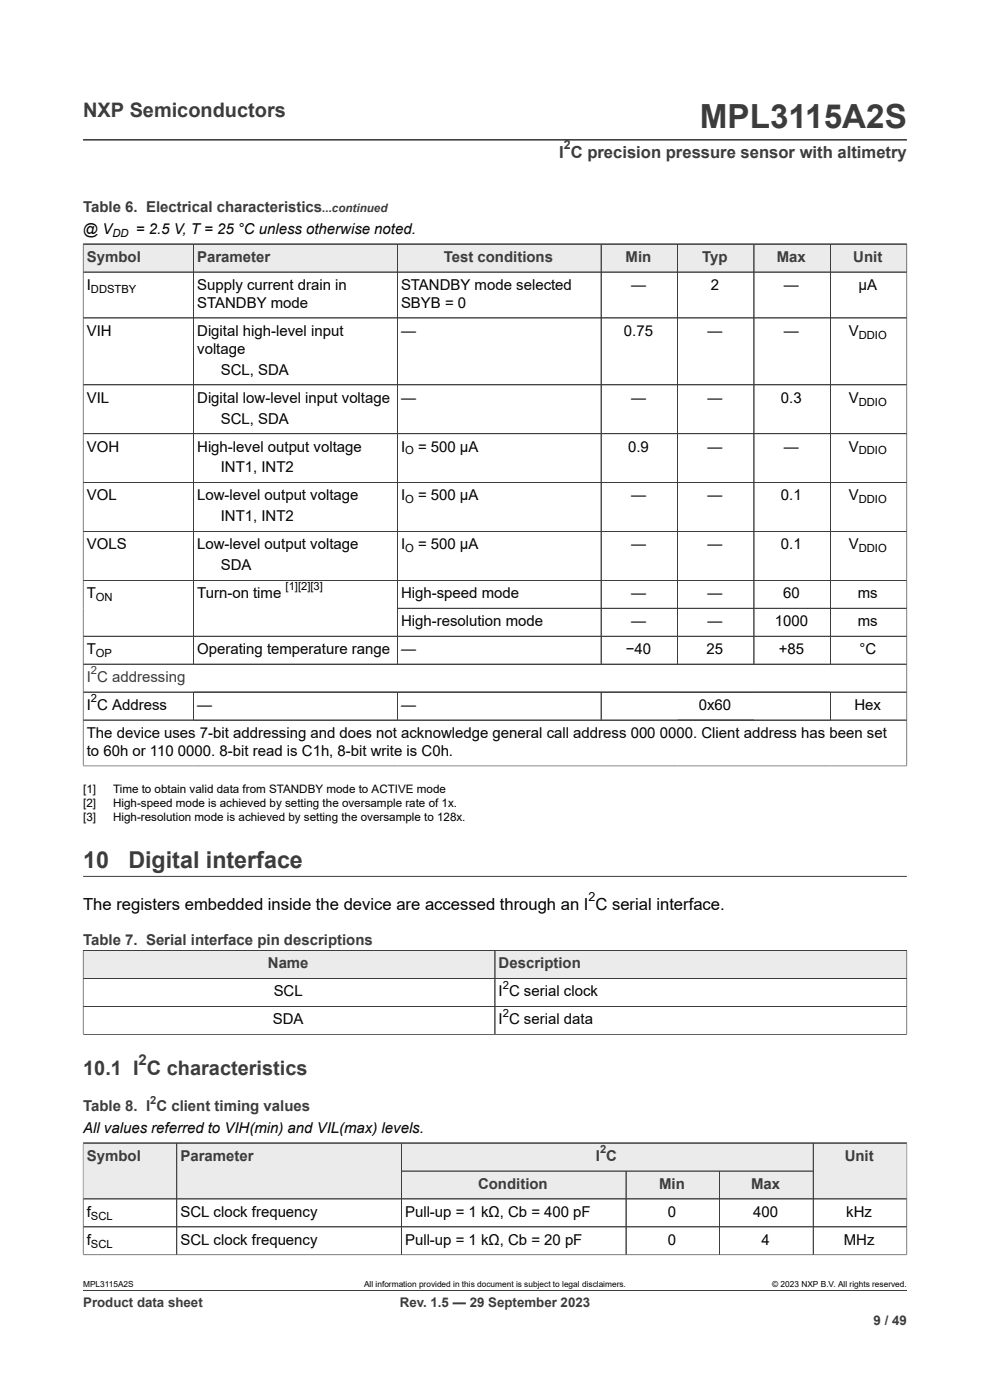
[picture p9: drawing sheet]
<svg xmlns="http://www.w3.org/2000/svg" width="210mm" height="297mm" viewBox="0 0 210 297" stroke-linecap="round" stroke-linejoin="round" font-family="sans-serif">
<defs><g id="words">
<text font-size="7.1" fill="#3c3c3c" x="148.5" y="27.2">MPL3115A2S</text>
<g font-size="4.9" fill="#3c3c3c">
<text x="17.6" y="184.1">10</text>
<text x="27.2" y="184.1">Digital interface</text>
</g>
<g font-size="4.2" fill="#3c3c3c">
<text x="17.6" y="24.8">NXP Semiconductors</text>
<text x="17.6" y="228.1">10.1 I C characteristics</text>
</g>
<text font-size="3.5" fill="#3c3c3c" x="118.6" y="33.5">I C precision pressure sensor with altimetry</text>
<text font-size="3.5" x="17.6" y="193">The registers embedded inside the device are accessed through an I C serial interface.</text>
<g font-size="3.2" fill="#3c3c3c">
<text x="17.6" y="45.1">Table 6. Electrical characteristics</text>
<text x="18.4" y="55.6">Symbol</text>
<text x="41.8" y="55.6">Parameter</text>
<text x="94.1" y="55.6">Test conditions</text>
<text x="132.7" y="55.6">Min</text>
<text x="149" y="55.6">Typ</text>
<text x="164.8" y="55.6">Max</text>
<text x="181" y="55.6">Unit</text>
<text x="18.4" y="144.7">I C addressing</text>
<text x="17.6" y="200.5">Table 7. Serial interface pin descriptions</text>
<text x="56.8" y="205.4">Name</text>
<text x="105.8" y="205.4">Description</text>
<text x="29.4" y="225.9">2</text>
<text x="17.6" y="235.8">Table 8. I C client timing values</text>
<text x="18.4" y="246.3">Symbol</text>
<text x="38.3" y="246.3">Parameter</text>
<text x="126.4" y="246.3">I C</text>
<text x="179.2" y="246.3">Unit</text>
<text x="101.4" y="252.2">Condition</text>
<text x="139.8" y="252.2">Min</text>
<text x="159.3" y="252.2">Max</text>
</g>
<g font-size="3.2">
<text x="17.6" y="49.6">@ V</text>
<text x="28.8" y="49.6">= 2.5 V, T = 25 °C unless otherwise noted.</text>
<text x="18.4" y="61.5">I</text>
<text x="41.8" y="61.5">Supply current drain in</text>
<text x="41.8" y="65.3">STANDBY mode</text>
<text x="85.1" y="61.5">STANDBY mode selected</text>
<text x="85.1" y="65.3">SBYB = 0</text>
<text x="133.9" y="61.5">—</text>
<text x="150.8" y="61.5">2</text>
<text x="166.3" y="61.5">—</text>
<text x="182.1" y="61.5">µA</text>
<text x="18.4" y="71.2">VIH</text>
<text x="41.8" y="71.2">Digital high-level input</text>
<text x="85.1" y="71.2">—</text>
<text x="132.4" y="71.2">0.75</text>
<text x="150.1" y="71.2">—</text>
<text x="166.3" y="71.2">—</text>
<text x="180" y="71.2">V</text>
<text x="41.8" y="75">voltage</text>
<text x="46.8" y="79.5">SCL, SDA</text>
<text x="18.4" y="85.4">VIL</text>
<text x="41.8" y="85.4">Digital low-level input voltage</text>
<text x="46.8" y="89.9">SCL, SDA</text>
<text x="85.1" y="85.4">—</text>
<text x="133.9" y="85.4">—</text>
<text x="150.1" y="85.4">—</text>
<text x="165.7" y="85.4">0.3</text>
<text x="180" y="85.4">V</text>
<text x="18.4" y="95.8">VOH</text>
<text x="41.8" y="95.8">High-level output voltage</text>
<text x="85.1" y="95.8">I</text>
<text x="88.7" y="95.8">= 500 µA</text>
<text x="133.2" y="95.8">0.9</text>
<text x="150.1" y="95.8">—</text>
<text x="166.3" y="95.8">—</text>
<text x="180" y="95.8">V</text>
<text x="46.8" y="100.2">INT1, INT2</text>
<text x="18.4" y="106.2">VOL</text>
<text x="41.8" y="106.2">Low-level output voltage</text>
<text x="85.1" y="106.2">I</text>
<text x="88.7" y="106.2">= 500 µA</text>
<text x="133.9" y="106.2">—</text>
<text x="150.1" y="106.2">—</text>
<text x="165.7" y="106.2">0.1</text>
<text x="180" y="106.2">V</text>
<text x="46.8" y="110.6">INT1, INT2</text>
<text x="18.4" y="116.5">VOLS</text>
<text x="41.8" y="116.5">Low-level output voltage</text>
<text x="85.1" y="116.5">I</text>
<text x="88.7" y="116.5">= 500 µA</text>
<text x="133.9" y="116.5">—</text>
<text x="150.1" y="116.5">—</text>
<text x="165.7" y="116.5">0.1</text>
<text x="180" y="116.5">V</text>
<text x="46.8" y="121">SDA</text>
<text x="18.4" y="126.9">T</text>
<text x="41.8" y="126.9">Turn-on time</text>
<text x="85.1" y="126.9">High-speed mode</text>
<text x="133.9" y="126.9">—</text>
<text x="150.1" y="126.9">—</text>
<text x="166.1" y="126.9">60</text>
<text x="182" y="126.9">ms</text>
<text x="85.1" y="132.8">High-resolution mode</text>
<text x="133.9" y="132.8">—</text>
<text x="150.1" y="132.8">—</text>
<text x="164.3" y="132.8">1000</text>
<text x="182" y="132.8">ms</text>
<text x="18.4" y="138.8">T</text>
<text x="41.8" y="138.8">Operating temperature range</text>
<text x="85.1" y="138.8">—</text>
<text x="132.8" y="138.8">−40</text>
<text x="149.9" y="138.8">25</text>
<text x="165.2" y="138.8">+85</text>
<text x="182.3" y="138.8">°C</text>
<text x="18.4" y="150.6">I C Address</text>
<text x="41.8" y="150.6">—</text>
<text x="85.1" y="150.6">—</text>
<text x="148.2" y="150.6">0x60</text>
<text x="181.3" y="150.6">Hex</text>
<text x="18.4" y="156.5">The device uses 7-bit addressing and does not acknowledge general call address 000 0000. Client address has been set</text>
<text x="18.4" y="160.3">to 60h or 110 0000. 8-bit read is C1h, 8-bit write is C0h.</text>
<text x="58.1" y="211.4">SCL</text>
<text x="105.8" y="211.4">I C serial clock</text>
<text x="57.9" y="217.3">SDA</text>
<text x="105.8" y="217.3">I C serial data</text>
<text x="17.6" y="240.3">All values referred to VIH(min) and VIL(max) levels.</text>
<text x="18.4" y="258.1">f</text>
<text x="38.3" y="258.1">SCL clock frequency</text>
<text x="85.9" y="258.1">Pull-up = 1 kΩ, Cb = 400 pF</text>
<text x="141.7" y="258.1">0</text>
<text x="159.8" y="258.1">400</text>
<text x="179.5" y="258.1">kHz</text>
<text x="18.4" y="264.1">f</text>
<text x="38.3" y="264.1">SCL clock frequency</text>
<text x="85.9" y="264.1">Pull-up = 1 kΩ, Cb = 20 pF</text>
<text x="141.7" y="264.1">0</text>
<text x="161.5" y="264.1">4</text>
<text x="179" y="264.1">MHz</text>
</g>
<g font-size="2.8" fill="#3c3c3c">
<text x="17.6" y="277.3">Product data sheet</text>
<text x="84.8" y="277.3">Rev. 1.5 — 29 September 2023</text>
<text x="185.3" y="281">9 / 49</text>
</g>
<text font-size="2.6" fill="#3c3c3c" x="119.6" y="31.6">2</text>
<text font-size="2.6" x="124.8" y="191.2">2</text>
<text font-size="2.5" fill="#3c3c3c" x="68.4" y="45.1">...continued</text>
<g font-size="2.5">
<text x="17.6" y="168.1">[1]</text>
<text x="17.6" y="171.1">[2]</text>
<text x="24" y="168.1">Time to obtain valid data from STANDBY mode to ACTIVE mode</text>
<text x="24" y="171.1">High-speed mode is achieved by setting the oversample rate of 1x.</text>
<text x="17.6" y="174.1">[3]</text>
<text x="24" y="174.1">High-resolution mode is achieved by setting the oversample to 128x.</text>
</g>
<g font-size="2.4">
<text x="23.9" y="50.2">DD</text>
<text x="19.3" y="62.1">DDSTBY</text>
<text x="182.2" y="71.9">DDIO</text>
<text x="182.2" y="86">DDIO</text>
<text x="85.9" y="96.4">O</text>
<text x="182.2" y="96.4">DDIO</text>
<text x="85.9" y="106.8">O</text>
<text x="182.2" y="106.8">DDIO</text>
<text x="85.9" y="117.2">O</text>
<text x="182.2" y="117.2">DDIO</text>
<text x="60.6" y="125.3">[1][2][3]</text>
<text x="20.4" y="127.5">ON</text>
<text x="20.4" y="139.4">OP</text>
<text x="19.3" y="149">2</text>
<text x="106.7" y="209.7">2</text>
<text x="106.7" y="215.6">2</text>
<text x="19.3" y="258.7">SCL</text>
<text x="19.3" y="264.7">SCL</text>
</g>
<g font-size="2.4" fill="#3c3c3c">
<text x="19.3" y="143">2</text>
<text x="31.9" y="234.1">2</text>
<text x="127.3" y="244.6">2</text>
</g>
<g font-size="1.8">
<text x="17.6" y="273.1">MPL3115A2S</text>
<text x="77.2" y="273.1">All information provided in this document is subject to legal disclaimers.</text>
<text x="163.8" y="273.1">© 2023 NXP B.V. All rights reserved.</text>
</g>
</g></defs>
<path d="M17.6 29.7h174.8M17.6 51.8h174.8" fill="none" stroke="#3c3c3c" stroke-width=".21"/>
<path d="M17.7 51.9h23.3v5.7h-23.3z" fill="#ebebeb"/>
<path d="M17.6 51.8h23.5v5.9h-23.5z" fill="none" stroke="#3c3c3c" stroke-width=".21"/>
<path d="M41.1 51.9h43.1v5.7h-43.1z" fill="#ebebeb"/>
<path d="M41.1 51.8h43.2v5.9h-43.2z" fill="none" stroke="#3c3c3c" stroke-width=".21"/>
<path d="M84.4 51.9h43v5.7h-43z" fill="#ebebeb"/>
<path d="M84.3 51.8h43.2v5.9h-43.2z" fill="none" stroke="#3c3c3c" stroke-width=".21"/>
<path d="M127.6 51.9h16.1v5.7h-16.1z" fill="#ebebeb"/>
<path d="M127.5 51.8h16.2v5.9h-16.2z" fill="none" stroke="#3c3c3c" stroke-width=".21"/>
<path d="M143.8 51.9h16.1v5.7h-16.1z" fill="#ebebeb"/>
<path d="M143.7 51.8h16.2v5.9h-16.2z" fill="none" stroke="#3c3c3c" stroke-width=".21"/>
<path d="M160 51.9h16.1v5.7h-16.1z" fill="#ebebeb"/>
<path d="M159.9 51.8h16.2v5.9h-16.2z" fill="none" stroke="#3c3c3c" stroke-width=".21"/>
<path d="M176.2 51.9h16.1v5.7h-16.1z" fill="#ebebeb"/>
<g fill="none" stroke="#3c3c3c" stroke-width=".21">
<path d="M17.6 51.9v110.7M17.6 51.8h174.8v110.8M41.1 51.9v89M84.3 51.9v89M127.5 51.9v89M143.7 51.9v89M159.9 51.9v89M176.1 51.8v89.1M192.4 57.7h-174.8M17.6 67.5h174.8M17.6 81.6h174.8M192.4 92h-174.8"/>
<path d="M17.6 102.4h174.8M17.6 112.7h174.8M17.6 135h174.8M192.4 123.1h-174.8M192.4 129h-108.1M17.6 146.8h174.8M17.6 152.8h174.8M41.1 146.8v6M84.3 146.8v6M127.5 146.8v6M176.1 146.8v6M192.4 140.9h-174.8"/>
<path d="M17.6 162.5h174.8M17.6 185.9h174.8M17.6 201.7h174.8"/>
</g>
<path d="M17.7 201.7h87.2v5.8h-87.2z" fill="#ebebeb"/>
<path d="M17.6 201.7h87.4v5.9h-87.4z" fill="none" stroke="#3c3c3c" stroke-width=".21"/>
<path d="M105.1 201.7h87.2v5.8h-87.2z" fill="#ebebeb"/>
<path d="M17.6 219.4h174.8M17.6 201.7h174.8v17.8M17.6 207.6h174.8M17.6 213.5h174.8M17.6 201.7v17.8M105 201.7v17.7M17.6 242.5h174.8M172.5 242.5v5.9h-87.4v-5.9" fill="none" stroke="#3c3c3c" stroke-width=".21"/>
<path d="M85.2 242.6h87.2v5.7h-87.2z" fill="#ebebeb"/>
<path d="M17.6 242.5h19.9v11.8h-19.9z" fill="none" stroke="#3c3c3c" stroke-width=".21"/>
<path d="M17.7 242.6h19.7v11.7h-19.7z" fill="#ebebeb"/>
<path d="M37.5 242.5h47.6v11.8h-47.6z" fill="none" stroke="#3c3c3c" stroke-width=".21"/>
<g fill="#ebebeb">
<path d="M37.6 242.6h47.5v11.7h-47.5z"/>
<path d="M85.2 248.5h47.5v5.8h-47.5z"/>
</g>
<path d="M85.1 248.4h47.7v5.9h-47.7z" fill="none" stroke="#3c3c3c" stroke-width=".21"/>
<path d="M132.9 248.5h19.7v5.8h-19.7z" fill="#ebebeb"/>
<path d="M132.8 248.4h19.9v5.9h-19.9z" fill="none" stroke="#3c3c3c" stroke-width=".21"/>
<path d="M152.7 248.5h19.7v5.8h-19.7z" fill="#ebebeb"/>
<path d="M172.5 248.4h-19.8v5.9h39.7v-11.8h-19.9v11.8" fill="none" stroke="#3c3c3c" stroke-width=".21"/>
<path d="M172.6 242.6h19.7v11.7h-19.7z" fill="#ebebeb"/>
<g fill="none" stroke="#3c3c3c" stroke-width=".21">
<path d="M17.6 242.5h174.8M17.6 254.3h174.8M17.6 242.6v23.7M37.5 242.6v23.6M85.1 242.6v23.6M132.8 248.5v17.7M152.7 248.5v17.7M172.4 248.4h-87.2M172.5 242.6v23.6M192.4 242.6v23.7M17.6 266.2h174.8M17.6 260.3h174.8"/>
<path d="M17.6 273.8h174.8"/>
</g>
<use href="#words"/>
</svg>
